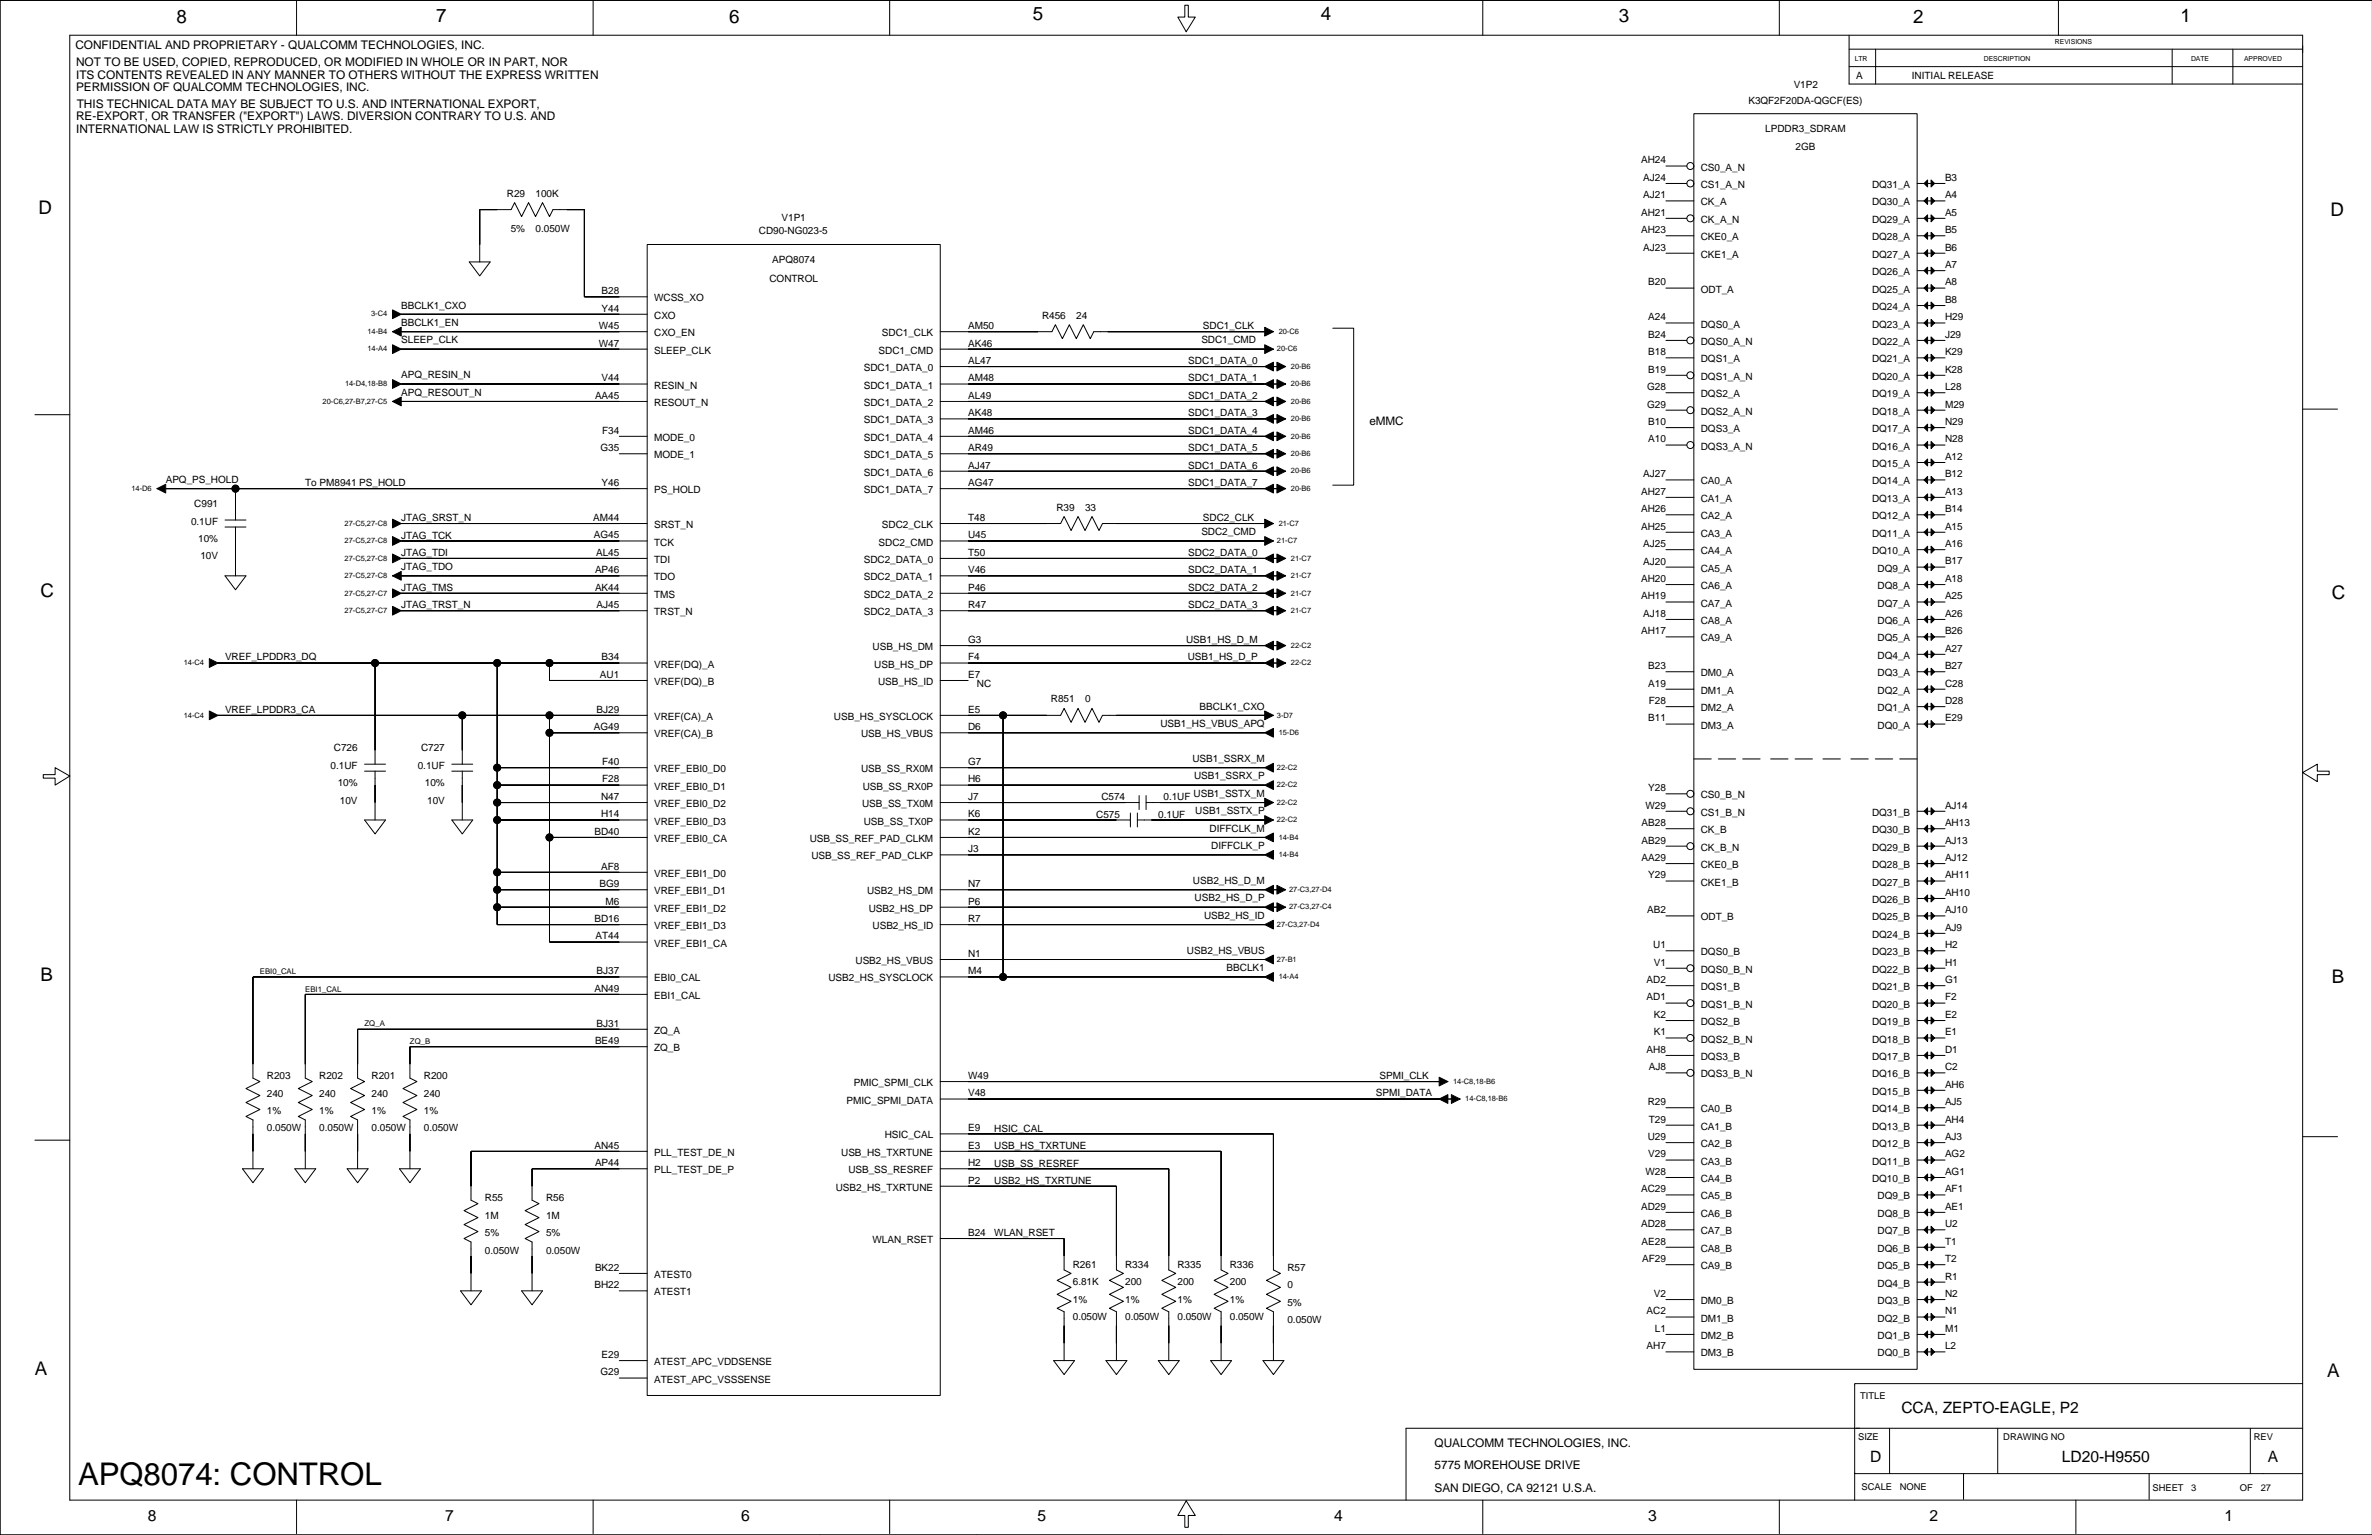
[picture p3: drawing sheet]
<svg xmlns="http://www.w3.org/2000/svg" width="863mm" height="559mm" viewBox="0 0 863 559" stroke-linecap="round" stroke-linejoin="round" font-family="sans-serif">
<defs><g id="words">
<text font-size="11.4" x="28.4" y="540.5">APQ8074: CONTROL</text>
<g font-size="6.8">
<text x="64.2" y="8.2">8</text>
<text x="158.7" y="8">7</text>
<text x="265.4" y="8.2">6</text>
<text x="375.8" y="7.5">5</text>
<text x="480.7" y="7.5">4</text>
<text x="589.1" y="8">3</text>
<text x="696.3" y="8.2">2</text>
<text x="793.6" y="8">1</text>
<text x="14" y="77.8">D</text>
<text x="848.2" y="78.6">D</text>
<text x="14.7" y="217.5">C</text>
<text x="848.7" y="218.2">C</text>
<text x="14.7" y="357.1">B</text>
<text x="848.7" y="357.9">B</text>
<text x="12.7" y="500.6">A</text>
<text x="846.9" y="501.4">A</text>
</g>
<g font-size="5.7">
<text x="692" y="514.3">CCA, ZEPTO-EAGLE, P2</text>
<text x="680.6" y="532.1">D</text>
<text x="750.4" y="532.1">LD20-H9550</text>
<text x="825.3" y="532.1">A</text>
<text x="53.8" y="553.7">8</text>
<text x="162" y="553.7">7</text>
<text x="269.7" y="553.7">6</text>
<text x="377.6" y="553.7">5</text>
<text x="485.5" y="553.7">4</text>
<text x="599.8" y="553.7">3</text>
<text x="702.1" y="553.7">2</text>
<text x="809.6" y="553.7">1</text>
</g>
<g font-size="4.3">
<text x="27.4" y="18">CONFIDENTIAL AND PROPRIETARY - QUALCOMM TECHNOLOGIES, INC.</text>
<text x="27.7" y="24.1">NOT TO BE USED, COPIED, REPRODUCED, OR MODIFIED IN WHOLE OR IN PART, NOR</text>
<text x="27.7" y="28.6">ITS CONTENTS REVEALED IN ANY MANNER TO OTHERS WITHOUT THE EXPRESS WRITTEN</text>
<text x="27.7" y="33.2">PERMISSION OF QUALCOMM TECHNOLOGIES, INC.</text>
<text x="27.9" y="39.3">THIS TECHNICAL DATA MAY BE SUBJECT TO U.S. AND INTERNATIONAL EXPORT,</text>
<text x="27.7" y="43.9">RE-EXPORT, OR TRANSFER (&quot;EXPORT&quot;) LAWS. DIVERSION CONTRARY TO U.S. AND</text>
<text x="27.7" y="48.4">INTERNATIONAL LAW IS STRICTLY PROHIBITED.</text>
<text x="498.4" y="154.7">eMMC</text>
<text x="522.1" y="526.9">QUALCOMM TECHNOLOGIES, INC.</text>
<text x="522.1" y="534.7">5775 MOREHOUSE DRIVE</text>
<text x="522.1" y="543.1">SAN DIEGO, CA 92121 U.S.A.</text>
</g>
<g font-size="3.6">
<text x="675.5" y="28.8">A</text>
<text x="695.8" y="28.8">INITIAL RELEASE</text>
<text x="652.8" y="32.2">V1P2</text>
<text x="636.3" y="38">K3QF2F20DA-QGCF(ES)</text>
<text x="642.4" y="48.1">LPDDR3_SDRAM</text>
<text x="597.3" y="59.5">AH24</text>
<text x="653.5" y="54.5">2GB</text>
<text x="598.1" y="65.8">AJ24</text>
<text x="619" y="62.1">CS0_A_N</text>
<text x="707.9" y="65.8">B3</text>
<text x="184.5" y="71.6">R29</text>
<text x="194.9" y="71.6">100K</text>
<text x="619" y="68.4">CS1_A_N</text>
<text x="681.3" y="68.4">DQ31_A</text>
<text x="598.1" y="72.2">AJ21</text>
<text x="619" y="74.8">CK_A</text>
<text x="681.3" y="74.8">DQ30_A</text>
<text x="707.9" y="72.2">A4</text>
<text x="284.4" y="80.5">V1P1</text>
<text x="597.3" y="78.5">AH21</text>
<text x="619" y="81.1">CK_A_N</text>
<text x="681.3" y="81.1">DQ29_A</text>
<text x="707.9" y="78.5">A5</text>
<text x="185.9" y="84.3">5%</text>
<text x="194.9" y="84.3">0.050W</text>
<text x="276.2" y="85">CD90-NG023-5</text>
<text x="597.3" y="84.9">AH23</text>
<text x="619" y="87.5">CKE0_A</text>
<text x="681.3" y="87.5">DQ28_A</text>
<text x="707.9" y="84.9">B5</text>
<text x="281" y="95.7">APQ8074</text>
<text x="598.1" y="91.2">AJ23</text>
<text x="619" y="93.8">CKE1_A</text>
<text x="681.3" y="93.8">DQ27_A</text>
<text x="707.9" y="91.2">B6</text>
<text x="681.3" y="100.2">DQ26_A</text>
<text x="707.9" y="97.6">A7</text>
<text x="218.9" y="107.1">B28</text>
<text x="280" y="102.8">CONTROL</text>
<text x="599.9" y="103.9">B20</text>
<text x="619" y="106.5">ODT_A</text>
<text x="681.3" y="106.5">DQ25_A</text>
<text x="707.9" y="103.9">A8</text>
<text x="146" y="112.3">BBCLK1_CXO</text>
<text x="218.9" y="113.4">Y44</text>
<text x="238.1" y="109.7">WCSS_XO</text>
<text x="681.3" y="112.9">DQ24_A</text>
<text x="707.9" y="110.3">B8</text>
<text x="146" y="118.7">BBCLK1_EN</text>
<text x="217.9" y="119.8">W45</text>
<text x="238.1" y="116.1">CXO</text>
<text x="352.3" y="119.8">AM50</text>
<text x="379.3" y="116.1">R456</text>
<text x="391.7" y="116.1">24</text>
<text x="437.8" y="119.8">SDC1_CLK</text>
<text x="599.9" y="116.6">A24</text>
<text x="619" y="119.2">DQS0_A</text>
<text x="681.3" y="119.2">DQ23_A</text>
<text x="707.9" y="116.6">H29</text>
<text x="146" y="125">SLEEP_CLK</text>
<text x="238.1" y="122.4">CXO_EN</text>
<text x="321" y="122.4">SDC1_CLK</text>
<text x="437.2" y="125">SDC1_CMD</text>
<text x="599.9" y="123">B24</text>
<text x="619" y="125.6">DQS0_A_N</text>
<text x="681.3" y="125.6">DQ22_A</text>
<text x="707.9" y="123">J29</text>
<text x="217.9" y="126.1">W47</text>
<text x="238.1" y="128.8">SLEEP_CLK</text>
<text x="319.8" y="128.8">SDC1_CMD</text>
<text x="352.3" y="126.1">AK46</text>
<text x="599.9" y="129.3">B18</text>
<text x="619" y="131.9">DQS1_A</text>
<text x="681.3" y="131.9">DQ21_A</text>
<text x="707.9" y="129.3">K29</text>
<text x="146" y="137.7">APQ_RESIN_N</text>
<text x="314.4" y="135.1">SDC1_DATA_0</text>
<text x="352.3" y="132.5">AL47</text>
<text x="432.5" y="132.5">SDC1_DATA_0</text>
<text x="599.9" y="135.7">B19</text>
<text x="707.9" y="135.7">K28</text>
<text x="218.9" y="138.8">V44</text>
<text x="238.1" y="141.5">RESIN_N</text>
<text x="314.4" y="141.5">SDC1_DATA_1</text>
<text x="352.3" y="138.8">AM48</text>
<text x="432.5" y="138.8">SDC1_DATA_1</text>
<text x="599.5" y="142">G28</text>
<text x="619" y="138.3">DQS1_A_N</text>
<text x="681.3" y="138.3">DQ20_A</text>
<text x="707.9" y="142">L28</text>
<text x="146" y="144.1">APQ_RESOUT_N</text>
<text x="216.5" y="145.2">AA45</text>
<text x="238.1" y="147.8">RESOUT_N</text>
<text x="314.4" y="147.8">SDC1_DATA_2</text>
<text x="352.3" y="145.2">AL49</text>
<text x="432.5" y="145.2">SDC1_DATA_2</text>
<text x="599.5" y="148.4">G29</text>
<text x="619" y="144.6">DQS2_A</text>
<text x="681.3" y="144.6">DQ19_A</text>
<text x="707.9" y="148.4">M29</text>
<text x="314.4" y="154.1">SDC1_DATA_3</text>
<text x="352.3" y="151.5">AK48</text>
<text x="432.5" y="151.5">SDC1_DATA_3</text>
<text x="599.9" y="154.7">B10</text>
<text x="619" y="151">DQS2_A_N</text>
<text x="681.3" y="151">DQ18_A</text>
<text x="707.9" y="154.7">N29</text>
<text x="219.2" y="157.9">F34</text>
<text x="238.1" y="160.5">MODE_0</text>
<text x="314.4" y="160.5">SDC1_DATA_4</text>
<text x="352.3" y="157.9">AM46</text>
<text x="432.5" y="157.9">SDC1_DATA_4</text>
<text x="599.9" y="161.1">A10</text>
<text x="619" y="157.3">DQS3_A</text>
<text x="681.3" y="157.3">DQ17_A</text>
<text x="707.9" y="161.1">N28</text>
<text x="218.5" y="164.2">G35</text>
<text x="238.1" y="166.8">MODE_1</text>
<text x="314.4" y="166.8">SDC1_DATA_5</text>
<text x="352.3" y="164.2">AR49</text>
<text x="432.5" y="164.2">SDC1_DATA_5</text>
<text x="619" y="163.7">DQS3_A_N</text>
<text x="681.3" y="163.7">DQ16_A</text>
<text x="707.9" y="167.4">A12</text>
<text x="314.4" y="173.2">SDC1_DATA_6</text>
<text x="352.3" y="170.6">AJ47</text>
<text x="432.5" y="170.6">SDC1_DATA_6</text>
<text x="598.1" y="173.8">AJ27</text>
<text x="681.3" y="170">DQ15_A</text>
<text x="707.9" y="173.8">B12</text>
<text x="60.3" y="175.8">APQ_PS_HOLD</text>
<text x="111.1" y="177.1">To PM8941 PS_HOLD</text>
<text x="218.9" y="176.9">Y46</text>
<text x="238.1" y="179.5">PS_HOLD</text>
<text x="314.4" y="179.5">SDC1_DATA_7</text>
<text x="352.3" y="176.9">AG47</text>
<text x="432.5" y="176.9">SDC1_DATA_7</text>
<text x="619" y="176.4">CA0_A</text>
<text x="681.3" y="176.4">DQ14_A</text>
<text x="70.7" y="184.6">C991</text>
<text x="384.4" y="185.9">R39</text>
<text x="394.9" y="185.9">33</text>
<text x="597.3" y="180.1">AH27</text>
<text x="619" y="182.7">CA1_A</text>
<text x="681.3" y="182.7">DQ13_A</text>
<text x="707.9" y="180.1">A13</text>
<text x="69.5" y="191">0.1UF</text>
<text x="146" y="189.8">JTAG_SRST_N</text>
<text x="215.9" y="189.6">AM44</text>
<text x="352.3" y="189.6">T48</text>
<text x="437.8" y="189.6">SDC2_CLK</text>
<text x="597.3" y="186.5">AH26</text>
<text x="619" y="189.1">CA2_A</text>
<text x="681.3" y="189.1">DQ12_A</text>
<text x="707.9" y="186.5">B14</text>
<text x="72.1" y="197.3">10%</text>
<text x="146" y="196.1">JTAG_TCK</text>
<text x="216.1" y="196">AG45</text>
<text x="238.1" y="192.2">SRST_N</text>
<text x="321" y="192.2">SDC2_CLK</text>
<text x="352.3" y="196">U45</text>
<text x="437.2" y="194.8">SDC2_CMD</text>
<text x="597.3" y="192.8">AH25</text>
<text x="619" y="195.4">CA3_A</text>
<text x="681.3" y="195.4">DQ11_A</text>
<text x="707.9" y="192.8">A15</text>
<text x="72.9" y="203.7">10V</text>
<text x="146" y="202.5">JTAG_TDI</text>
<text x="216.9" y="202.3">AL45</text>
<text x="238.1" y="198.6">TCK</text>
<text x="319.8" y="198.6">SDC2_CMD</text>
<text x="352.3" y="202.3">T50</text>
<text x="432.5" y="202.3">SDC2_DATA_0</text>
<text x="598.1" y="199.2">AJ25</text>
<text x="619" y="201.8">CA4_A</text>
<text x="681.3" y="201.8">DQ10_A</text>
<text x="707.9" y="199.1">A16</text>
<text x="146" y="207.5">JTAG_TDO</text>
<text x="216.5" y="208.7">AP46</text>
<text x="238.1" y="204.9">TDI</text>
<text x="314.4" y="204.9">SDC2_DATA_0</text>
<text x="352.3" y="208.7">V46</text>
<text x="432.5" y="208.7">SDC2_DATA_1</text>
<text x="598.1" y="205.5">AJ20</text>
<text x="619" y="208.1">CA5_A</text>
<text x="683.3" y="208.1">DQ9_A</text>
<text x="707.9" y="205.5">B17</text>
<text x="146" y="215.2">JTAG_TMS</text>
<text x="216.5" y="215">AK44</text>
<text x="238.1" y="211.3">TDO</text>
<text x="314.4" y="211.3">SDC2_DATA_1</text>
<text x="352.3" y="215">P46</text>
<text x="432.5" y="215">SDC2_DATA_2</text>
<text x="597.3" y="211.8">AH20</text>
<text x="619" y="214.5">CA6_A</text>
<text x="683.3" y="214.5">DQ8_A</text>
<text x="707.9" y="211.8">A18</text>
<text x="146" y="221.5">JTAG_TRST_N</text>
<text x="217.1" y="221.4">AJ45</text>
<text x="238.1" y="217.6">TMS</text>
<text x="314.4" y="217.6">SDC2_DATA_2</text>
<text x="352.3" y="221.4">R47</text>
<text x="432.5" y="221.4">SDC2_DATA_3</text>
<text x="597.3" y="218.2">AH19</text>
<text x="619" y="220.8">CA7_A</text>
<text x="683.3" y="220.8">DQ7_A</text>
<text x="707.9" y="218.2">A25</text>
<text x="238.1" y="224">TRST_N</text>
<text x="314.4" y="224">SDC2_DATA_3</text>
<text x="598.1" y="224.5">AJ18</text>
<text x="619" y="227.2">CA8_A</text>
<text x="683.3" y="227.2">DQ6_A</text>
<text x="707.9" y="224.5">A26</text>
<text x="597.3" y="230.9">AH17</text>
<text x="619" y="233.5">CA9_A</text>
<text x="683.3" y="233.5">DQ5_A</text>
<text x="707.9" y="230.9">B26</text>
<text x="317.6" y="236.7">USB_HS_DM</text>
<text x="352.3" y="234.1">G3</text>
<text x="431.6" y="234.1">USB1_HS_D_M</text>
<text x="683.3" y="239.9">DQ4_A</text>
<text x="707.9" y="237.2">A27</text>
<text x="81.9" y="240.4">VREF_LPDDR3_DQ</text>
<text x="218.9" y="240.4">B34</text>
<text x="238.1" y="243">VREF(DQ)_A</text>
<text x="318.2" y="243">USB_HS_DP</text>
<text x="352.3" y="240.4">F4</text>
<text x="432.3" y="240.4">USB1_HS_D_P</text>
<text x="599.9" y="243.6">B23</text>
<text x="707.9" y="243.6">B27</text>
<text x="218.3" y="246.8">AU1</text>
<text x="238.1" y="249.4">VREF(DQ)_B</text>
<text x="319.6" y="249.4">USB_HS_ID</text>
<text x="352.3" y="246.8">E7</text>
<text x="355.5" y="250.1">NC</text>
<text x="599.9" y="249.9">A19</text>
<text x="619" y="246.2">DM0_A</text>
<text x="683.3" y="246.2">DQ3_A</text>
<text x="707.9" y="249.9">C28</text>
<text x="382.4" y="255.7">R851</text>
<text x="394.9" y="255.7">0</text>
<text x="600.1" y="256.3">F28</text>
<text x="619" y="252.6">DM1_A</text>
<text x="683.3" y="252.6">DQ2_A</text>
<text x="707.9" y="256.3">D28</text>
<text x="81.9" y="259.5">VREF_LPDDR3_CA</text>
<text x="217.1" y="259.5">BJ29</text>
<text x="238.1" y="262.1">VREF(CA)_A</text>
<text x="303.5" y="262.1">USB_HS_SYSCLOCK</text>
<text x="352.3" y="259.5">E5</text>
<text x="436.6" y="258.3">BBCLK1_CXO</text>
<text x="599.9" y="262.6">B11</text>
<text x="619" y="258.9">DM2_A</text>
<text x="683.3" y="258.9">DQ1_A</text>
<text x="707.9" y="262.6">E29</text>
<text x="216.1" y="265.8">AG49</text>
<text x="238.1" y="268.4">VREF(CA)_B</text>
<text x="313.4" y="268.4">USB_HS_VBUS</text>
<text x="352.3" y="265.8">D6</text>
<text x="422.3" y="264.7">USB1_HS_VBUS_APQ</text>
<text x="619" y="265.2">DM3_A</text>
<text x="683.3" y="265.2">DQ0_A</text>
<text x="121.5" y="273.5">C726</text>
<text x="153.2" y="273.5">C727</text>
<text x="120.3" y="279.8">0.1UF</text>
<text x="152.1" y="279.8">0.1UF</text>
<text x="219.2" y="278.5">F40</text>
<text x="238.1" y="281.1">VREF_EBI0_D0</text>
<text x="313.3" y="281.1">USB_SS_RX0M</text>
<text x="352.3" y="278.5">G7</text>
<text x="434" y="277.4">USB1_SSRX_M</text>
<text x="122.9" y="286.2">10%</text>
<text x="154.7" y="286.2">10%</text>
<text x="219.2" y="284.9">F28</text>
<text x="238.1" y="287.5">VREF_EBI0_D1</text>
<text x="314" y="287.5">USB_SS_RX0P</text>
<text x="352.3" y="284.9">H6</text>
<text x="434.6" y="283.7">USB1_SSRX_P</text>
<text x="123.7" y="292.5">10V</text>
<text x="155.5" y="292.5">10V</text>
<text x="218.7" y="291.2">N47</text>
<text x="238.1" y="293.8">VREF_EBI0_D2</text>
<text x="313.8" y="293.8">USB_SS_TX0M</text>
<text x="352.3" y="291.2">J7</text>
<text x="400.8" y="291.3">C574</text>
<text x="423.4" y="291.3">0.1UF</text>
<text x="434.4" y="290.1">USB1_SSTX_M</text>
<text x="599.9" y="288">Y28</text>
<text x="619" y="290.6">CS0_B_N</text>
<text x="218.7" y="297.6">H14</text>
<text x="352.3" y="297.6">K6</text>
<text x="398.9" y="297.6">C575</text>
<text x="421.5" y="297.6">0.1UF</text>
<text x="435" y="296.4">USB1_SSTX_P</text>
<text x="598.9" y="294.4">W29</text>
<text x="619" y="297">CS1_B_N</text>
<text x="681.3" y="297">DQ31_B</text>
<text x="707.9" y="294.4">AJ14</text>
<text x="216.3" y="303.9">BD40</text>
<text x="238.1" y="300.2">VREF_EBI0_D3</text>
<text x="314.4" y="300.2">USB_SS_TX0P</text>
<text x="352.3" y="303.9">K2</text>
<text x="440.2" y="302.8">DIFFCLK_M</text>
<text x="597.5" y="300.7">AB28</text>
<text x="619" y="303.3">CK_B</text>
<text x="681.3" y="303.3">DQ30_B</text>
<text x="707.9" y="300.7">AH13</text>
<text x="238.1" y="306.5">VREF_EBI0_CA</text>
<text x="294.7" y="306.5">USB_SS_REF_PAD_CLKM</text>
<text x="352.3" y="310.2">J3</text>
<text x="440.8" y="309.1">DIFFCLK_P</text>
<text x="597.5" y="307.1">AB29</text>
<text x="619" y="309.7">CK_B_N</text>
<text x="681.3" y="309.7">DQ29_B</text>
<text x="707.9" y="307.1">AJ13</text>
<text x="218.8" y="316.6">AF8</text>
<text x="295.3" y="312.9">USB_SS_REF_PAD_CLKP</text>
<text x="597.5" y="313.4">AA29</text>
<text x="619" y="316">CKE0_B</text>
<text x="681.3" y="316">DQ28_B</text>
<text x="707.9" y="313.4">AJ12</text>
<text x="218.1" y="322.9">BG9</text>
<text x="238.1" y="319.2">VREF_EBI1_D0</text>
<text x="352.3" y="322.9">N7</text>
<text x="434.2" y="321.8">USB2_HS_D_M</text>
<text x="599.9" y="319.8">Y29</text>
<text x="619" y="322.4">CKE1_B</text>
<text x="681.3" y="322.4">DQ27_B</text>
<text x="707.9" y="319.8">AH11</text>
<text x="220.3" y="329.3">M6</text>
<text x="238.1" y="325.6">VREF_EBI1_D1</text>
<text x="315.6" y="325.6">USB2_HS_DM</text>
<text x="352.3" y="329.3">P6</text>
<text x="434.8" y="328.2">USB2_HS_D_P</text>
<text x="681.3" y="328.7">DQ26_B</text>
<text x="707.9" y="326.1">AH10</text>
<text x="216.3" y="335.6">BD16</text>
<text x="238.1" y="331.9">VREF_EBI1_D2</text>
<text x="316.2" y="331.9">USB2_HS_DP</text>
<text x="352.3" y="335.6">R7</text>
<text x="438.2" y="334.5">USB2_HS_ID</text>
<text x="599.5" y="332.5">AB2</text>
<text x="619" y="335.1">ODT_B</text>
<text x="681.3" y="335.1">DQ25_B</text>
<text x="707.9" y="332.5">AJ10</text>
<text x="216.7" y="342">AT44</text>
<text x="238.1" y="338.3">VREF_EBI1_D3</text>
<text x="317.6" y="338.3">USB2_HS_ID</text>
<text x="681.3" y="341.4">DQ24_B</text>
<text x="707.9" y="338.8">AJ9</text>
<text x="238.1" y="344.6">VREF_EBI1_CA</text>
<text x="432" y="347.2">USB2_HS_VBUS</text>
<text x="601.7" y="345.2">U1</text>
<text x="619" y="347.8">DQS0_B</text>
<text x="681.3" y="347.8">DQ23_B</text>
<text x="707.9" y="345.2">H2</text>
<text x="311.3" y="351">USB2_HS_VBUS</text>
<text x="352.3" y="348.3">N1</text>
<text x="446.4" y="353.6">BBCLK1</text>
<text x="601.9" y="351.5">V1</text>
<text x="707.9" y="351.5">H1</text>
<text x="217.1" y="354.7">BJ37</text>
<text x="238.1" y="357.3">EBI0_CAL</text>
<text x="301.5" y="357.3">USB2_HS_SYSCLOCK</text>
<text x="352.3" y="354.7">M4</text>
<text x="599.3" y="357.9">AD2</text>
<text x="619" y="354.1">DQS0_B_N</text>
<text x="681.3" y="354.1">DQ22_B</text>
<text x="707.9" y="357.9">G1</text>
<text x="216.3" y="361">AN49</text>
<text x="238.1" y="363.7">EBI1_CAL</text>
<text x="599.3" y="364.2">AD1</text>
<text x="619" y="360.5">DQS1_B</text>
<text x="681.3" y="360.5">DQ21_B</text>
<text x="707.9" y="364.2">F2</text>
<text x="601.9" y="370.6">K2</text>
<text x="619" y="366.8">DQS1_B_N</text>
<text x="681.3" y="366.8">DQ20_B</text>
<text x="707.9" y="370.6">E2</text>
<text x="217.1" y="373.7">BJ31</text>
<text x="238.1" y="376.3">ZQ_A</text>
<text x="601.9" y="376.9">K1</text>
<text x="619" y="373.2">DQS2_B</text>
<text x="681.3" y="373.2">DQ19_B</text>
<text x="707.9" y="376.9">E1</text>
<text x="216.5" y="380.1">BE49</text>
<text x="238.1" y="382.7">ZQ_B</text>
<text x="599.3" y="383.3">AH8</text>
<text x="619" y="379.5">DQS2_B_N</text>
<text x="681.3" y="379.5">DQ18_B</text>
<text x="707.9" y="383.3">D1</text>
<text x="600.1" y="389.6">AJ8</text>
<text x="619" y="385.9">DQS3_B</text>
<text x="681.3" y="385.9">DQ17_B</text>
<text x="707.9" y="389.6">C2</text>
<text x="97.1" y="392.9">R203</text>
<text x="116.2" y="392.9">R202</text>
<text x="135.2" y="392.9">R201</text>
<text x="154.3" y="392.9">R200</text>
<text x="310.7" y="395.4">PMIC_SPMI_CLK</text>
<text x="352.3" y="392.8">W49</text>
<text x="502.1" y="392.8">SPMI_CLK</text>
<text x="619" y="392.2">DQS3_B_N</text>
<text x="681.3" y="392.2">DQ16_B</text>
<text x="707.9" y="396">AH6</text>
<text x="97.1" y="399.2">240</text>
<text x="116.2" y="399.2">240</text>
<text x="135.2" y="399.2">240</text>
<text x="154.3" y="399.2">240</text>
<text x="308.1" y="401.7">PMIC_SPMI_DATA</text>
<text x="352.3" y="399.1">V48</text>
<text x="500.8" y="399.1">SPMI_DATA</text>
<text x="681.3" y="398.6">DQ15_B</text>
<text x="97.1" y="405.6">1%</text>
<text x="116.2" y="405.5">1%</text>
<text x="135.2" y="405.5">1%</text>
<text x="154.3" y="405.5">1%</text>
<text x="599.7" y="402.3">R29</text>
<text x="619" y="404.9">CA0_B</text>
<text x="681.3" y="404.9">DQ14_B</text>
<text x="707.9" y="402.3">AJ5</text>
<text x="97.1" y="411.9">0.050W</text>
<text x="116.2" y="411.9">0.050W</text>
<text x="135.2" y="411.9">0.050W</text>
<text x="154.3" y="411.9">0.050W</text>
<text x="352.3" y="411.8">E9</text>
<text x="361.9" y="412">HSIC_CAL</text>
<text x="600.1" y="408.7">T29</text>
<text x="619" y="411.3">CA1_B</text>
<text x="681.3" y="411.3">DQ13_B</text>
<text x="707.9" y="408.7">AH4</text>
<text x="216.3" y="418.2">AN45</text>
<text x="322" y="414.4">HSIC_CAL</text>
<text x="352.3" y="418.2">E3</text>
<text x="361.9" y="418.3">USB_HS_TXRTUNE</text>
<text x="599.7" y="415">U29</text>
<text x="619" y="417.6">CA2_B</text>
<text x="681.3" y="417.6">DQ12_B</text>
<text x="707.9" y="415">AJ3</text>
<text x="216.5" y="424.5">AP44</text>
<text x="238.1" y="420.8">PLL_TEST_DE_N</text>
<text x="306.1" y="420.8">USB_HS_TXRTUNE</text>
<text x="352.3" y="424.5">H2</text>
<text x="361.9" y="424.7">USB_SS_RESREF</text>
<text x="599.9" y="421.4">V29</text>
<text x="619" y="424">CA3_B</text>
<text x="681.3" y="424">DQ11_B</text>
<text x="707.9" y="421.3">AG2</text>
<text x="238.1" y="427.1">PLL_TEST_DE_P</text>
<text x="308.8" y="427.1">USB_SS_RESREF</text>
<text x="352.3" y="430.9">P2</text>
<text x="361.9" y="431">USB2_HS_TXRTUNE</text>
<text x="598.9" y="427.7">W28</text>
<text x="619" y="430.3">CA4_B</text>
<text x="681.3" y="430.3">DQ10_B</text>
<text x="707.9" y="427.7">AG1</text>
<text x="176.5" y="437.3">R55</text>
<text x="198.7" y="437.3">R56</text>
<text x="304.1" y="433.5">USB2_HS_TXRTUNE</text>
<text x="597.3" y="434">AC29</text>
<text x="619" y="436.7">CA5_B</text>
<text x="683.3" y="436.7">DQ9_B</text>
<text x="707.9" y="434">AF1</text>
<text x="176.5" y="443.6">1M</text>
<text x="198.7" y="443.6">1M</text>
<text x="597.3" y="440.4">AD29</text>
<text x="619" y="443">CA6_B</text>
<text x="683.3" y="443">DQ8_B</text>
<text x="707.9" y="440.4">AE1</text>
<text x="176.5" y="450">5%</text>
<text x="198.7" y="450">5%</text>
<text x="352.3" y="449.9">B24</text>
<text x="597.3" y="446.7">AD28</text>
<text x="619" y="449.4">CA7_B</text>
<text x="683.3" y="449.4">DQ7_B</text>
<text x="707.9" y="446.7">U2</text>
<text x="317.6" y="452.5">WLAN_RSET</text>
<text x="361.9" y="450">WLAN_RSET</text>
<text x="597.5" y="453.1">AE28</text>
<text x="619" y="455.7">CA8_B</text>
<text x="683.3" y="455.7">DQ6_B</text>
<text x="707.9" y="453.1">T1</text>
<text x="176.5" y="456.3">0.050W</text>
<text x="198.7" y="456.3">0.050W</text>
<text x="390.4" y="461.5">R261</text>
<text x="409.5" y="461.5">R334</text>
<text x="428.5" y="461.5">R335</text>
<text x="447.6" y="461.5">R336</text>
<text x="597.7" y="459.4">AF29</text>
<text x="707.9" y="459.4">T2</text>
<text x="216.5" y="462.6">BK22</text>
<text x="238.1" y="465.2">ATEST0</text>
<text x="390.4" y="467.8">6.81K</text>
<text x="409.5" y="467.8">200</text>
<text x="428.5" y="467.8">200</text>
<text x="447.6" y="467.8">200</text>
<text x="468.5" y="462.7">R57</text>
<text x="619" y="462.1">CA9_B</text>
<text x="683.3" y="462.1">DQ5_B</text>
<text x="707.9" y="465.8">R1</text>
<text x="216.3" y="469">BH22</text>
<text x="238.1" y="471.6">ATEST1</text>
<text x="468.5" y="469">0</text>
<text x="601.9" y="472.1">V2</text>
<text x="683.3" y="468.4">DQ4_B</text>
<text x="707.9" y="472.1">N2</text>
<text x="390.4" y="474.2">1%</text>
<text x="409.5" y="474.2">1%</text>
<text x="428.5" y="474.2">1%</text>
<text x="447.6" y="474.2">1%</text>
<text x="468.5" y="475.4">5%</text>
<text x="599.3" y="478.5">AC2</text>
<text x="619" y="474.8">DM0_B</text>
<text x="683.3" y="474.8">DQ3_B</text>
<text x="707.9" y="478.5">N1</text>
<text x="390.4" y="480.5">0.050W</text>
<text x="409.5" y="480.5">0.050W</text>
<text x="428.5" y="480.5">0.050W</text>
<text x="447.6" y="480.5">0.050W</text>
<text x="468.5" y="481.7">0.050W</text>
<text x="602.3" y="484.8">L1</text>
<text x="619" y="481.1">DM1_B</text>
<text x="683.3" y="481.1">DQ2_B</text>
<text x="707.9" y="484.8">M1</text>
<text x="599.3" y="491.2">AH7</text>
<text x="619" y="487.4">DM2_B</text>
<text x="683.3" y="487.4">DQ1_B</text>
<text x="707.9" y="491.2">L2</text>
<text x="218.9" y="494.4">E29</text>
<text x="238.1" y="497">ATEST_APC_VDDSENSE</text>
<text x="619" y="493.8">DM3_B</text>
<text x="683.3" y="493.8">DQ0_B</text>
<text x="218.5" y="500.7">G29</text>
<text x="238.1" y="503.3">ATEST_APC_VSSSENSE</text>
</g>
<g font-size="3.4">
<text x="677" y="509.3">TITLE</text>
<text x="676.2" y="524.3">SIZE</text>
<text x="729.1" y="524.3">DRAWING NO</text>
<text x="820.2" y="524.3">REV</text>
<text x="677.5" y="542.6">SCALE</text>
<text x="691.4" y="542.6">NONE</text>
<text x="783.4" y="542.8">SHEET</text>
<text x="797.4" y="542.8">3</text>
<text x="815.2" y="542.8">OF</text>
<text x="822.8" y="542.8">27</text>
</g>
<g font-size="2.8">
<text x="94.6" y="354.6">EBI0_CAL</text>
<text x="111.1" y="361">EBI1_CAL</text>
<text x="132.7" y="373.7">ZQ_A</text>
<text x="149.2" y="380">ZQ_B</text>
</g>
<g font-size="2.7">
<text x="135.1" y="115.2">3-C4</text>
<text x="133.7" y="121.6">14-B4</text>
<text x="465.3" y="121.6">20-C6</text>
<text x="133.7" y="127.9">14-A4</text>
<text x="464.7" y="127.9">20-C6</text>
<text x="469.8" y="134.3">20-B6</text>
<text x="125.6" y="140.6">14-D4,18-B8</text>
<text x="469.8" y="140.6">20-B6</text>
<text x="117.4" y="147">20-C6,27-B7,27-C5</text>
<text x="469.8" y="147">20-B6</text>
<text x="469.8" y="153.3">20-B6</text>
<text x="469.8" y="159.7">20-B6</text>
<text x="469.8" y="166">20-B6</text>
<text x="469.8" y="172.4">20-B6</text>
<text x="47.8" y="178.7">14-D6</text>
<text x="469.8" y="178.7">20-B6</text>
<text x="125.4" y="191.4">27-C5,27-C8</text>
<text x="465.3" y="191.4">21-C7</text>
<text x="125.4" y="197.7">27-C5,27-C8</text>
<text x="464.7" y="197.7">21-C7</text>
<text x="125.4" y="204.1">27-C5,27-C8</text>
<text x="469.8" y="204.1">21-C7</text>
<text x="125.4" y="210.4">27-C5,27-C8</text>
<text x="469.8" y="210.4">21-C7</text>
<text x="125.4" y="216.8">27-C5,27-C7</text>
<text x="469.8" y="216.8">21-C7</text>
<text x="125.4" y="223.1">27-C5,27-C7</text>
<text x="469.8" y="223.1">21-C7</text>
<text x="469.8" y="235.8">22-C2</text>
<text x="66.9" y="242.2">14-C4</text>
<text x="469.8" y="242.2">22-C2</text>
<text x="66.9" y="261.2">14-C4</text>
<text x="464.7" y="261.2">3-D7</text>
<text x="465.3" y="267.6">15-D6</text>
<text x="464.7" y="280.3">22-C2</text>
<text x="464.7" y="286.6">22-C2</text>
<text x="464.7" y="293">22-C2</text>
<text x="464.7" y="299.3">22-C2</text>
<text x="465.3" y="305.7">14-B4</text>
<text x="465.3" y="312">14-B4</text>
<text x="469.2" y="324.7">27-C3,27-D4</text>
<text x="469.2" y="331.1">27-C3,27-C4</text>
<text x="464.7" y="337.4">27-C3,27-D4</text>
<text x="464.7" y="350.1">27-B1</text>
<text x="465.3" y="356.5">14-A4</text>
<text x="528.8" y="394.6">14-C8,18-B6</text>
<text x="533.3" y="400.9">14-C8,18-B6</text>
</g>
<g font-size="2.5">
<text x="747.9" y="16.1">REVISIONS</text>
<text x="675" y="22.2">LTR</text>
<text x="722" y="22.2">DESCRIPTION</text>
<text x="797.4" y="22.2">DATE</text>
<text x="816.7" y="22.2">APPROVED</text>
</g>
</g></defs>
<g fill="none" stroke="#000" stroke-width=".36">
<path d="M0 .1h863.3h-863.3v558.7zM25.4 12.8h812.6v533.3h-812.6zM107.9 .1v12.7M215.9 .1v12.7M323.8 .1v12.7M431.2 1.9h1.3v4.3h2.5l-3.3 5.4-3-5.4h2.5zM539.6 .1v12.7M647.6 .1v12.7M672.9 12.8v17.8h165.1M672.9 17.9h165.1M682.6 17.9v12.7M749.1 .1v12.7"/>
<path d="M790.5 17.9v12.7M812.6 17.9v12.7M672.9 24.3h165.1M616.4 41.4h81.3v457.1h-81.3zM606.3 79.5h7.6M606.3 73.1h10.1M606.3 66.8h7.6M606.3 60.4h7.6M697.7 79.5h10.2M697.7 73.1h10.2M697.7 66.8h10.2M170.8 95.4h7.6l-3.8 5z"/>
<path d="M174.6 95.4v-19.1h11.4l1.3-2.5 2.5 5 2.6-5 2.5 5 2.5-5 2.6 5 1.2-2.5h11.5v31.8h22.8M235.5 89h106.7v419h-106.7zM606.3 85.8h10.1M606.3 92.2h10.1M697.7 85.8h10.2M697.7 98.5h10.2M697.7 92.2h10.2M146 114.4h.1M146 114.4h89.5M485 119.5h7.6v57.1h-7.6M606.3 117.6h10.1M606.3 104.9h10.1"/>
<path d="M697.7 117.6h10.2M697.7 111.2h10.2M697.7 104.9h10.2M146 127.1h.1M146 139.8h.1M146 120.7h.1M146 139.8h89.5M146 127.1h89.5M146 120.7h89.5M342.2 120.7h40.6l1.3-2.5 2.5 5.1 2.6-5.1 2.5 5.1 2.5-5.1 2.6 5.1 1.3-2.6h62.2M342.2 139.8h118.1M342.2 133.4h118.1"/>
<path d="M342.2 127.1h118.1M460.3 139.8h.1M460.3 133.4h.1M460.3 120.7h.1M460.3 127.1h.1M461.5 139.8h3.2M461.5 133.4h3.2M606.3 123.9h7.6M606.3 130.3h10.1M606.3 136.6h7.6M697.7 123.9h10.2M697.7 130.3h10.2"/>
<path d="M697.7 136.6h10.2M12.7 151h12.7M146 146.1h.1M146 146.1h89.5M225.4 158.8h10.1M342.2 158.8h118.1M342.2 146.1h118.1M342.2 152.5h118.1M460.3 158.8h.1M460.3 146.1h.1M460.3 152.5h.1M461.5 158.8h3.2"/>
<path d="M461.5 146.1h3.2M461.5 152.5h3.2M606.3 155.7h10.1M606.3 149.3h7.6M606.3 143h10.1M697.7 155.7h10.2M697.7 149.3h10.2M697.7 143h10.2M838 148.9h12.7M60.3 177.9h.1M60.3 177.9h175.2M85.7 177.9v11.4"/>
<path d="M225.4 165.2h10.1M342.2 177.9h118.1M342.2 165.2h118.1M342.2 171.5h118.1M460.3 177.9h.1M460.3 165.2h.1M460.3 171.5h.1M461.5 177.9h3.2M461.5 165.2h3.2M461.5 171.5h3.2M606.3 174.7h10.1M606.3 162h7.6"/>
<path d="M697.7 174.7h10.2M697.7 162h10.2M697.7 168.4h10.2M81.9 191.9h7.6M81.9 189.3h7.6M85.7 191.9v17.7M146 190.6h.1M146 196.9h.1M146 196.9h89.5M146 190.6h89.5M342.2 190.6h43.8l1.3-2.6 2.5 5.1 2.5-5.1 2.6 5.1 2.5-5.1 2.6 5.1 1.2-2.5h59.1M342.2 196.9h118.1"/>
<path d="M460.3 190.6h.1M460.3 196.9h.1M606.3 181.1h10.1M606.3 187.4h10.1M606.3 193.8h10.1M697.7 181.1h10.2M697.7 187.4h10.2M697.7 193.8h10.2M81.9 209.6h7.6l-3.8 5.1zM146 216h.1M146 203.3h.1M146 209.6h.1"/>
<path d="M146 209.6h89.5M146 216h89.5M146 203.3h89.5M342.2 209.6h118.1M342.2 216h118.1M342.2 203.3h118.1M460.3 216h.1M460.3 209.6h.1M460.3 203.3h.1M461.5 209.6h3.2M461.5 216h3.2M461.5 203.3h3.2"/>
<path d="M606.3 206.5h10.1M606.3 200.1h10.1M606.3 219.2h10.1M606.3 212.8h10.1M697.7 206.5h10.2M697.7 200.1h10.2M697.7 219.2h10.2M697.7 212.8h10.2M146 222.3h.1M146 222.3h89.5M342.2 235h118.1M342.2 222.3h118.1"/>
<path d="M460.3 235h.1M460.3 222.3h.1M461.5 235h3.2M461.5 222.3h3.2M606.3 231.8h10.1M606.3 225.5h10.1M697.7 231.8h10.2M697.7 225.5h10.2M697.7 238.2h10.2M79.4 241.4h.1M79.4 241.4h156.1M136.5 241.4v36.8"/>
<path d="M180.9 241.4v95.2h54.6M200 241.4v6.3h35.5M342.2 241.4h118.1M342.2 247.7h10.1M460.3 241.4h.1M461.5 241.4h3.2M606.3 250.9h10.1M606.3 257.2h10.1M606.3 244.5h10.1M697.7 250.9h10.2M697.7 257.2h10.2M697.7 244.5h10.2"/>
<path d="M79.4 260.4h.1M79.4 260.4h156.1M132.7 278.2h7.6M164.4 278.2h7.6M168.2 260.4v17.8M180.9 279.5h54.6M200 260.4v82.5h35.5M200 266.8h35.5M342.2 260.4h43.8l1.3-2.5 2.5 5.1 2.5-5.1 2.6 5.1 2.5-5.1 2.6 5.1 1.2-2.6h59.1M342.2 279.5h118.1M342.2 266.8h118.1M365 260.4v95.2"/>
<path d="M460.3 266.8h.1M460.3 260.4h.1M460.3 279.5h.1M606.3 263.6h10.1M616.4 276.3h6.4M625.3 276.3h6.4M634.2 276.3h6.4M644.4 276.3h6.3M653.3 276.3h6.3M663.4 276.3h6.4M673.6 276.3h6.3M682.5 276.3h6.3"/>
<path d="M691.4 276.3h6.3M697.7 263.6h10.2M15.7 282h4.4v-2.5l5.3 3-5.3 3.3v-2.5h-4.4zM132.7 298.5h7.6l-3.8 5.1zM132.7 280.7h7.6M136.5 280.7v17.8M164.4 298.5h7.6l-3.8 5.1zM164.4 280.7h7.6M168.2 280.7v17.8M180.9 298.5h54.6M180.9 292.2h54.6M180.9 285.8h54.6"/>
<path d="M342.2 298.5h69.2M342.2 292.2h72.4M342.2 285.8h118.1M411.4 296v5M413.9 298.5h46.4M413.9 296v5M414.6 289.6v5.1M417.1 292.2h43.2M417.1 289.6v5.1M460.3 285.8h.1M460.3 292.2h.1M460.3 298.5h.1"/>
<path d="M606.3 295.3h7.6M606.3 289h7.6M697.7 295.3h10.2M838 281.2l5.3-3v2.5h4.4v1.3h-4.4v2.5zM180.9 317.6h54.6M200 304.9h35.5M342.2 304.9h118.1M342.2 311.2h118.1M460.3 304.9h.1M460.3 311.2h.1M606.3 301.7h10.1M606.3 314.4h10.1"/>
<path d="M606.3 308h7.6M697.7 301.7h10.2M697.7 314.4h10.2M697.7 308h10.2M180.9 330.3h54.6M180.9 323.9h54.6M342.2 336.6h118.1M342.2 330.3h118.1M342.2 323.9h118.1M460.3 323.9h.1M460.3 330.3h.1M460.3 336.6h.1"/>
<path d="M461.5 330.3h3.2M461.5 323.9h3.2M606.3 320.7h10.1M606.3 333.4h10.1M697.7 339.8h10.2M697.7 320.7h10.2M697.7 333.4h10.2M697.7 327.1h10.2M235.5 355.6h-143.4v36.9l2.5 1.2-5.1 2.6 5.1 2.5-5.1 2.6 5.1 2.5-5.1 2.5 2.6 1.3v17.8M342.2 355.6h118.1M342.2 349.3h118.1M460.3 355.6h.1"/>
<path d="M460.3 349.3h.1M606.3 346.1h10.1M606.3 358.8h10.1M606.3 352.5h7.6M697.7 346.1h10.2M697.7 358.8h10.2M697.7 352.5h10.2M235.5 362h-124.4v30.5l2.5 1.2-5 2.6 5 2.5-5 2.6 5 2.5-5 2.5 2.5 1.3v17.8M235.5 374.7h-105.4v17.8l2.6 1.2-5.1 2.6 5.1 2.5-5.1 2.6 5.1 2.5-5.1 2.5 2.5 1.3v17.8M606.3 371.5h10.1M606.3 365.2h7.6M606.3 377.9h7.6"/>
<path d="M697.7 371.5h10.2M697.7 365.2h10.2M697.7 377.9h10.2M235.5 381h-86.3v11.5l2.5 1.2-5 2.6 5 2.5-5 2.6 5 2.5-5 2.5 2.5 1.3v17.8M342.2 393.7h181.6M523.8 393.7h.1M606.3 390.6h7.6M606.3 384.2h10.1M697.7 396.9h10.2M697.7 390.6h10.2M697.7 384.2h10.2M12.7 415.1h12.7"/>
<path d="M235.5 419.1h-64.1v17.8l2.6 1.3-5.1 2.5 5.1 2.6-5.1 2.5 5.1 2.5-5.1 2.6 2.5 1.2v17.8M342.2 419.1h102.2v43.2l2.5 1.3-5 2.5 5 2.6-5 2.5 5 2.5-5 2.6 2.5 1.2v17.8M342.2 412.8h121.2v49.5l2.6 1.3-5.1 2.5 5.1 2.6-5.1 2.5 5.1 2.5-5.1 2.6 2.5 1.2v17.8M342.2 400.1h181.6M523.8 400.1h.1M525 400.1h3.2M606.3 409.6h10.1M606.3 403.3h10.1M606.3 416h10.1M697.7 409.6h10.2M697.7 403.3h10.2M697.7 416h10.2"/>
<path d="M838 413.8h12.7M88.2 425.5h7.7l-3.8 5.1zM107.3 425.5h7.6l-3.8 5.1zM126.3 425.5h7.7l-3.9 5.1zM145.4 425.5h7.6l-3.8 5.1zM235.5 425.5h-41.9v11.4l2.6 1.3-5.1 2.5 5.1 2.6-5.1 2.5 5.1 2.5-5.1 2.6 2.5 1.2v17.8M342.2 431.8h64.1v30.5l2.5 1.3-5 2.5 5 2.6-5 2.5 5 2.5-5 2.6 2.5 1.2v17.8M342.2 425.5h83.2v36.8l2.5 1.3-5.1 2.5 5.1 2.6-5.1 2.5 5.1 2.5-5.1 2.6 2.6 1.2v17.8M606.3 435h10.1M606.3 428.7h10.1M606.3 422.3h10.1M697.7 435h10.2"/>
<path d="M697.7 428.7h10.2M697.7 422.3h10.2M342.2 450.9h45.1v11.4l2.5 1.3-5.1 2.5 5.1 2.6-5.1 2.5 5.1 2.5-5.1 2.6 2.6 1.2v17.8M606.3 447.7h10.1M606.3 454h10.1M606.3 441.4h10.1M697.7 447.7h10.2M697.7 454h10.2M697.7 441.4h10.2M167.6 469.9h7.6l-3.8 5.1zM189.8 469.9h7.6l-3.8 5.1zM225.4 463.6h10.1"/>
<path d="M225.4 469.9h10.1M606.3 479.4h10.1M606.3 473.1h10.1M606.3 460.4h10.1M697.7 479.4h10.2M697.7 473.1h10.2M697.7 466.7h10.2M697.7 460.4h10.2M225.4 495.3h10.1M383.5 495.3h7.6l-3.8 5.1zM402.5 495.3h7.6l-3.8 5.1zM421.5 495.3h7.7l-3.8 5.1z"/>
<path d="M440.6 495.3h7.6l-3.8 5.1zM459.6 495.3h7.7l-3.9 5.1zM606.3 492.1h10.1M606.3 485.8h10.1M697.7 492.1h10.2M697.7 485.8h10.2M225.4 501.7h10.1M687.7 519.9v16.6M727 519.9v16.6M819 519.9v16.6M838 503.7h-163v42.4M838 519.9h-326.3v26.2"/>
<path d="M675 536.5h163M714.6 536.5v9.3M782.1 536.5v9.3M0 558.8h863.3M107.9 546.1v12.2M215.9 546.1v12.2M298.4 558.8h.1M323.8 546.1v12.2M355.5 558.8h.1M431.7 546.4l3.3 5.3h-2.5v4.3h-1.3v-4.3h-2.5zM444.4 558.8h.1M539.6 546.1v12.2"/>
<path d="M539.6 558.8h.1M647.6 546.1v12.2M755.5 546.1v12.2"/>
<circle cx="615.2" cy="79.5" r="1.27"/>
<circle cx="615.2" cy="66.8" r="1.27"/>
<circle cx="615.2" cy="60.4" r="1.27"/>
<circle cx="615.2" cy="136.6" r="1.27"/>
<circle cx="615.2" cy="123.9" r="1.27"/>
<circle cx="615.2" cy="149.3" r="1.27"/>
<circle cx="85.7" cy="177.9" r="1.27"/>
<circle cx="615.2" cy="162" r="1.27"/>
<circle cx="136.5" cy="241.4" r="1.27"/>
<circle cx="180.9" cy="241.4" r="1.27"/>
<circle cx="200" cy="241.4" r="1.27"/>
<circle cx="168.2" cy="260.4" r="1.27"/>
<circle cx="180.9" cy="279.5" r="1.27"/>
<circle cx="200" cy="266.8" r="1.27"/>
<circle cx="200" cy="260.4" r="1.27"/>
<circle cx="365" cy="260.4" r="1.27"/>
<circle cx="180.9" cy="298.5" r="1.27"/>
<circle cx="180.9" cy="292.2" r="1.27"/>
<circle cx="180.9" cy="285.8" r="1.27"/>
<circle cx="615.2" cy="295.3" r="1.27"/>
<circle cx="615.2" cy="289" r="1.27"/>
<circle cx="180.9" cy="317.6" r="1.27"/>
<circle cx="200" cy="304.9" r="1.27"/>
<circle cx="615.2" cy="308" r="1.27"/>
<circle cx="180.9" cy="330.3" r="1.27"/>
<circle cx="180.9" cy="323.9" r="1.27"/>
<circle cx="365" cy="355.6" r="1.27"/>
<circle cx="615.2" cy="352.5" r="1.27"/>
<circle cx="615.2" cy="377.9" r="1.27"/>
<circle cx="615.2" cy="365.2" r="1.27"/>
<circle cx="615.2" cy="390.6" r="1.27"/>
</g>
<g fill="#000" stroke="#000" stroke-width=".36">
<path d="M174.6 76.3v12.7z" fill-rule="evenodd"/>
<path d="M174.6 76.3h6.3z" fill-rule="evenodd"/>
<path d="M206.3 76.3h6.4z" fill-rule="evenodd"/>
<path d="M212.7 76.3v31.8z" fill-rule="evenodd"/>
<path d="M700.2 66.8l1.3-1.3v2.6z" fill-rule="evenodd"/>
<path d="M701.5 71.9v2.5l-1.3-1.3z" fill-rule="evenodd"/>
<path d="M701.5 78.2v2.6l-1.3-1.3z" fill-rule="evenodd"/>
<path d="M702.8 65.5l1.3 1.3-1.3 1.3z" fill-rule="evenodd"/>
<path d="M702.8 71.9l1.3 1.2-1.3 1.3z" fill-rule="evenodd"/>
<path d="M702.8 78.2l1.3 1.3-1.3 1.3z" fill-rule="evenodd"/>
<path d="M701.5 84.6v2.5l-1.3-1.3z" fill-rule="evenodd"/>
<path d="M701.5 90.9v2.6l-1.3-1.3z" fill-rule="evenodd"/>
<path d="M700.2 98.5l1.3-1.2v2.5z" fill-rule="evenodd"/>
<path d="M702.8 84.6l1.3 1.2-1.3 1.3z" fill-rule="evenodd"/>
<path d="M702.8 90.9l1.3 1.3-1.3 1.3z" fill-rule="evenodd"/>
<path d="M702.8 97.3l1.3 1.2-1.3 1.3z" fill-rule="evenodd"/>
<path d="M142.8 112.8l3.2 1.6-3.2 1.6z" fill-rule="evenodd"/>
<path d="M146 114.4h79.4z" fill-rule="evenodd"/>
<path d="M212.7 108.1h12.7z" fill-rule="evenodd"/>
<path d="M701.5 116.3v2.5l-1.3-1.2z" fill-rule="evenodd"/>
<path d="M701.5 103.6v2.5l-1.3-1.2z" fill-rule="evenodd"/>
<path d="M700.2 111.2l1.3-1.2v2.5z" fill-rule="evenodd"/>
<path d="M702.8 116.3l1.3 1.3-1.3 1.2z" fill-rule="evenodd"/>
<path d="M702.8 103.6l1.3 1.3-1.3 1.2z" fill-rule="evenodd"/>
<path d="M702.8 110l1.3 1.2-1.3 1.3z" fill-rule="evenodd"/>
<path d="M142.8 120.7l3.2-1.5v3.1z" fill-rule="evenodd"/>
<path d="M142.8 125.5l3.2 1.6-3.2 1.6z" fill-rule="evenodd"/>
<path d="M142.8 138.2l3.2 1.6-3.2 1.6z" fill-rule="evenodd"/>
<path d="M146 127.1h79.4z" fill-rule="evenodd"/>
<path d="M146 139.8h79.4z" fill-rule="evenodd"/>
<path d="M146 120.7h79.4z" fill-rule="evenodd"/>
<path d="M352.3 120.7h25.4z" fill-rule="evenodd"/>
<path d="M460.3 139.8l3.1-1.6v3.2z" fill-rule="evenodd"/>
<path d="M460.3 133.4l3.1-1.5v3.1z" fill-rule="evenodd"/>
<path d="M352.3 139.8h108z" fill-rule="evenodd"/>
<path d="M352.3 133.4h108z" fill-rule="evenodd"/>
<path d="M352.3 127.1h108z" fill-rule="evenodd"/>
<path d="M403.1 120.7h57.2z" fill-rule="evenodd"/>
<path d="M460.3 119.2l3.1 1.5-3.1 1.6z" fill-rule="evenodd"/>
<path d="M460.3 125.5l3.1 1.6-3.1 1.6z" fill-rule="evenodd"/>
<path d="M464.7 138.2l3.2 1.6-3.2 1.6z" fill-rule="evenodd"/>
<path d="M464.7 131.9l3.2 1.5-3.2 1.6z" fill-rule="evenodd"/>
<path d="M700.2 123.9l1.3-1.2v2.5z" fill-rule="evenodd"/>
<path d="M701.5 129v2.5l-1.3-1.2z" fill-rule="evenodd"/>
<path d="M701.5 135.4v2.5l-1.3-1.3z" fill-rule="evenodd"/>
<path d="M702.8 122.7l1.3 1.2-1.3 1.3z" fill-rule="evenodd"/>
<path d="M702.8 129l1.3 1.3-1.3 1.2z" fill-rule="evenodd"/>
<path d="M702.8 135.4l1.3 1.2-1.3 1.3z" fill-rule="evenodd"/>
<path d="M142.8 146.1l3.2-1.5v3.1z" fill-rule="evenodd"/>
<path d="M146 146.1h79.4z" fill-rule="evenodd"/>
<path d="M460.3 158.8l3.1-1.5v3.1z" fill-rule="evenodd"/>
<path d="M460.3 146.1l3.1-1.5v3.1z" fill-rule="evenodd"/>
<path d="M460.3 152.5l3.1-1.6v3.2z" fill-rule="evenodd"/>
<path d="M352.3 158.8h108z" fill-rule="evenodd"/>
<path d="M352.3 152.5h108z" fill-rule="evenodd"/>
<path d="M352.3 146.1h108z" fill-rule="evenodd"/>
<path d="M464.7 157.3l3.2 1.5-3.2 1.6z" fill-rule="evenodd"/>
<path d="M464.7 144.6l3.2 1.5-3.2 1.6z" fill-rule="evenodd"/>
<path d="M464.7 150.9l3.2 1.6-3.2 1.6z" fill-rule="evenodd"/>
<path d="M701.5 141.7v2.5l-1.3-1.2z" fill-rule="evenodd"/>
<path d="M701.5 148v2.6l-1.3-1.3z" fill-rule="evenodd"/>
<path d="M700.2 155.7l1.3-1.3v2.5z" fill-rule="evenodd"/>
<path d="M702.8 141.7l1.3 1.3-1.3 1.2z" fill-rule="evenodd"/>
<path d="M702.8 148l1.3 1.3-1.3 1.3z" fill-rule="evenodd"/>
<path d="M702.8 154.4l1.3 1.3-1.3 1.2z" fill-rule="evenodd"/>
<path d="M57.1 177.9l3.2-1.6v3.2z" fill-rule="evenodd"/>
<path d="M85.7 177.9v6.3z" fill-rule="evenodd"/>
<path d="M60.3 177.9h25.4z" fill-rule="evenodd"/>
<path d="M85.7 177.9h139.7z" fill-rule="evenodd"/>
<path d="M460.3 177.9l3.1-1.6v3.2z" fill-rule="evenodd"/>
<path d="M460.3 165.2l3.1-1.6v3.2z" fill-rule="evenodd"/>
<path d="M460.3 171.5l3.1-1.5v3.1z" fill-rule="evenodd"/>
<path d="M352.3 177.9h108z" fill-rule="evenodd"/>
<path d="M352.3 171.5h108z" fill-rule="evenodd"/>
<path d="M352.3 165.2h108z" fill-rule="evenodd"/>
<path d="M464.7 176.3l3.2 1.6-3.2 1.6z" fill-rule="evenodd"/>
<path d="M464.7 163.6l3.2 1.6-3.2 1.6z" fill-rule="evenodd"/>
<path d="M464.7 170l3.2 1.5-3.2 1.6z" fill-rule="evenodd"/>
<path d="M700.2 162l1.3-1.3v2.6z" fill-rule="evenodd"/>
<path d="M700.2 168.4l1.3-1.3v2.5z" fill-rule="evenodd"/>
<path d="M700.2 174.7l1.3-1.3v2.6z" fill-rule="evenodd"/>
<path d="M702.8 160.7l1.3 1.3-1.3 1.3z" fill-rule="evenodd"/>
<path d="M702.8 167.1l1.3 1.3-1.3 1.2z" fill-rule="evenodd"/>
<path d="M702.8 173.4l1.3 1.3-1.3 1.3z" fill-rule="evenodd"/>
<path d="M85.7 196.9v6.4z" fill-rule="evenodd"/>
<path d="M142.8 189l3.2 1.6-3.2 1.6z" fill-rule="evenodd"/>
<path d="M142.8 195.3l3.2 1.6-3.2 1.6z" fill-rule="evenodd"/>
<path d="M146 196.9h79.4z" fill-rule="evenodd"/>
<path d="M146 190.6h79.4z" fill-rule="evenodd"/>
<path d="M352.3 190.6h28.6z" fill-rule="evenodd"/>
<path d="M352.3 196.9h108z" fill-rule="evenodd"/>
<path d="M406.3 190.6h54z" fill-rule="evenodd"/>
<path d="M460.3 189l3.1 1.6-3.1 1.6z" fill-rule="evenodd"/>
<path d="M460.3 195.3l3.1 1.6-3.1 1.6z" fill-rule="evenodd"/>
<path d="M700.2 181.1l1.3-1.3v2.5z" fill-rule="evenodd"/>
<path d="M700.2 187.4l1.3-1.3v2.6z" fill-rule="evenodd"/>
<path d="M701.5 192.5v2.5l-1.3-1.2z" fill-rule="evenodd"/>
<path d="M702.8 179.8l1.3 1.3-1.3 1.2z" fill-rule="evenodd"/>
<path d="M702.8 186.1l1.3 1.3-1.3 1.3z" fill-rule="evenodd"/>
<path d="M702.8 192.5l1.3 1.3-1.3 1.2z" fill-rule="evenodd"/>
<path d="M142.8 209.6l3.2-1.6v3.2z" fill-rule="evenodd"/>
<path d="M142.8 214.4l3.2 1.6-3.2 1.6z" fill-rule="evenodd"/>
<path d="M142.8 201.7l3.2 1.6-3.2 1.6z" fill-rule="evenodd"/>
<path d="M146 216h79.4z" fill-rule="evenodd"/>
<path d="M146 209.6h79.4z" fill-rule="evenodd"/>
<path d="M146 203.3h79.4z" fill-rule="evenodd"/>
<path d="M460.3 216l3.1-1.6v3.2z" fill-rule="evenodd"/>
<path d="M460.3 209.6l3.1-1.6v3.2z" fill-rule="evenodd"/>
<path d="M460.3 203.3l3.1-1.6v3.2z" fill-rule="evenodd"/>
<path d="M352.3 216h108z" fill-rule="evenodd"/>
<path d="M352.3 209.6h108z" fill-rule="evenodd"/>
<path d="M352.3 203.3h108z" fill-rule="evenodd"/>
<path d="M464.7 214.4l3.2 1.6-3.2 1.6z" fill-rule="evenodd"/>
<path d="M464.7 208l3.2 1.6-3.2 1.6z" fill-rule="evenodd"/>
<path d="M464.7 201.7l3.2 1.6-3.2 1.6z" fill-rule="evenodd"/>
<path d="M700.2 219.2l1.3-1.3v2.5z" fill-rule="evenodd"/>
<path d="M701.5 198.8v2.6l-1.3-1.3z" fill-rule="evenodd"/>
<path d="M701.5 205.2v2.5l-1.3-1.2z" fill-rule="evenodd"/>
<path d="M701.5 211.5v2.6l-1.3-1.3z" fill-rule="evenodd"/>
<path d="M702.8 217.9l1.3 1.3-1.3 1.2z" fill-rule="evenodd"/>
<path d="M702.8 198.8l1.3 1.3-1.3 1.3z" fill-rule="evenodd"/>
<path d="M702.8 205.2l1.3 1.3-1.3 1.2z" fill-rule="evenodd"/>
<path d="M702.8 211.5l1.3 1.3-1.3 1.3z" fill-rule="evenodd"/>
<path d="M142.8 220.7l3.2 1.6-3.2 1.6z" fill-rule="evenodd"/>
<path d="M146 222.3h79.4z" fill-rule="evenodd"/>
<path d="M460.3 235l3.1-1.6v3.2z" fill-rule="evenodd"/>
<path d="M352.3 235h108z" fill-rule="evenodd"/>
<path d="M460.3 222.3l3.1-1.6v3.2z" fill-rule="evenodd"/>
<path d="M352.3 222.3h108z" fill-rule="evenodd"/>
<path d="M464.7 233.4l3.2 1.6-3.2 1.6z" fill-rule="evenodd"/>
<path d="M464.7 220.7l3.2 1.6-3.2 1.6z" fill-rule="evenodd"/>
<path d="M701.5 224.2v2.6l-1.3-1.3z" fill-rule="evenodd"/>
<path d="M701.5 230.6v2.5l-1.3-1.3z" fill-rule="evenodd"/>
<path d="M701.5 236.9v2.6l-1.3-1.3z" fill-rule="evenodd"/>
<path d="M702.8 224.2l1.3 1.3-1.3 1.3z" fill-rule="evenodd"/>
<path d="M702.8 230.6l1.3 1.2-1.3 1.3z" fill-rule="evenodd"/>
<path d="M702.8 236.9l1.3 1.3-1.3 1.3z" fill-rule="evenodd"/>
<path d="M76.2 239.8l3.2 1.6-3.2 1.6z" fill-rule="evenodd"/>
<path d="M136.5 241.4v31.7z" fill-rule="evenodd"/>
<path d="M79.4 241.4h57.1z" fill-rule="evenodd"/>
<path d="M180.9 241.4v38.1z" fill-rule="evenodd"/>
<path d="M136.5 241.4h44.4z" fill-rule="evenodd"/>
<path d="M200 241.4v6.3z" fill-rule="evenodd"/>
<path d="M180.9 241.4h19.1z" fill-rule="evenodd"/>
<path d="M200 241.4h25.4z" fill-rule="evenodd"/>
<path d="M200 247.7h25.4z" fill-rule="evenodd"/>
<path d="M460.3 241.4l3.1-1.6v3.2z" fill-rule="evenodd"/>
<path d="M352.3 241.4h108z" fill-rule="evenodd"/>
<path d="M464.7 239.8l3.2 1.6-3.2 1.6z" fill-rule="evenodd"/>
<path d="M700.2 244.5l1.3-1.2v2.5z" fill-rule="evenodd"/>
<path d="M701.5 249.6v2.6l-1.3-1.3z" fill-rule="evenodd"/>
<path d="M700.2 257.2l1.3-1.2v2.5z" fill-rule="evenodd"/>
<path d="M702.8 243.3l1.3 1.2-1.3 1.3z" fill-rule="evenodd"/>
<path d="M702.8 249.6l1.3 1.3-1.3 1.3z" fill-rule="evenodd"/>
<path d="M702.8 256l1.3 1.2-1.3 1.3z" fill-rule="evenodd"/>
<path d="M76.2 258.8l3.2 1.6-3.2 1.6z" fill-rule="evenodd"/>
<path d="M168.2 260.4v12.7z" fill-rule="evenodd"/>
<path d="M79.4 260.4h88.8z" fill-rule="evenodd"/>
<path d="M180.9 279.5v6.3z" fill-rule="evenodd"/>
<path d="M168.2 260.4h31.8z" fill-rule="evenodd"/>
<path d="M200 260.4v6.4z" fill-rule="evenodd"/>
<path d="M200 266.8v38.1z" fill-rule="evenodd"/>
<path d="M180.9 279.5h44.5z" fill-rule="evenodd"/>
<path d="M200 266.8h25.4z" fill-rule="evenodd"/>
<path d="M200 260.4h25.4z" fill-rule="evenodd"/>
<path d="M352.3 260.4h12.7z" fill-rule="evenodd"/>
<path d="M365 260.4v95.2z" fill-rule="evenodd"/>
<path d="M365 260.4h15.9z" fill-rule="evenodd"/>
<path d="M406.3 260.4h54z" fill-rule="evenodd"/>
<path d="M352.3 279.5h108z" fill-rule="evenodd"/>
<path d="M352.3 266.8h108z" fill-rule="evenodd"/>
<path d="M460.3 266.8l3.1-1.6v3.2z" fill-rule="evenodd"/>
<path d="M460.3 279.5l3.1-1.6v3.2z" fill-rule="evenodd"/>
<path d="M460.3 258.8l3.1 1.6-3.1 1.6z" fill-rule="evenodd"/>
<path d="M701.5 262.3v2.6l-1.3-1.3z" fill-rule="evenodd"/>
<path d="M702.8 262.3l1.3 1.3-1.3 1.3z" fill-rule="evenodd"/>
<path d="M136.5 285.8v6.4z" fill-rule="evenodd"/>
<path d="M168.2 285.8v6.4z" fill-rule="evenodd"/>
<path d="M180.9 298.5v19.1z" fill-rule="evenodd"/>
<path d="M180.9 292.2v6.3z" fill-rule="evenodd"/>
<path d="M180.9 285.8v6.4z" fill-rule="evenodd"/>
<path d="M180.9 298.5h44.5z" fill-rule="evenodd"/>
<path d="M180.9 292.2h44.5z" fill-rule="evenodd"/>
<path d="M180.9 285.8h44.5z" fill-rule="evenodd"/>
<path d="M352.3 298.5h54z" fill-rule="evenodd"/>
<path d="M352.3 292.2h57.2z" fill-rule="evenodd"/>
<path d="M419 298.5h41.3z" fill-rule="evenodd"/>
<path d="M422.2 292.2h38.1z" fill-rule="evenodd"/>
<path d="M352.3 285.8h108z" fill-rule="evenodd"/>
<path d="M460.3 285.8l3.1-1.6v3.2z" fill-rule="evenodd"/>
<path d="M460.3 290.6l3.1 1.6-3.1 1.5z" fill-rule="evenodd"/>
<path d="M460.3 296.9l3.1 1.6-3.1 1.6z" fill-rule="evenodd"/>
<path d="M701.5 294.1v2.5l-1.3-1.3z" fill-rule="evenodd"/>
<path d="M702.8 294.1l1.3 1.2-1.3 1.3z" fill-rule="evenodd"/>
<path d="M180.9 317.6v6.3z" fill-rule="evenodd"/>
<path d="M200 304.9v38z" fill-rule="evenodd"/>
<path d="M180.9 317.6h44.5z" fill-rule="evenodd"/>
<path d="M200 304.9h25.4z" fill-rule="evenodd"/>
<path d="M352.3 311.2h108z" fill-rule="evenodd"/>
<path d="M352.3 304.9h108z" fill-rule="evenodd"/>
<path d="M460.3 304.9l3.1-1.6v3.1z" fill-rule="evenodd"/>
<path d="M460.3 311.2l3.1-1.6v3.2z" fill-rule="evenodd"/>
<path d="M700.2 314.4l1.3-1.3v2.6z" fill-rule="evenodd"/>
<path d="M700.2 301.7l1.3-1.3v2.6z" fill-rule="evenodd"/>
<path d="M700.2 308l1.3-1.2v2.5z" fill-rule="evenodd"/>
<path d="M702.8 313.1l1.3 1.3-1.3 1.3z" fill-rule="evenodd"/>
<path d="M702.8 300.4l1.3 1.3-1.3 1.3z" fill-rule="evenodd"/>
<path d="M702.8 306.8l1.3 1.2-1.3 1.3z" fill-rule="evenodd"/>
<path d="M180.9 330.3v6.3z" fill-rule="evenodd"/>
<path d="M180.9 323.9v6.4z" fill-rule="evenodd"/>
<path d="M180.9 336.6h44.5z" fill-rule="evenodd"/>
<path d="M180.9 330.3h44.5z" fill-rule="evenodd"/>
<path d="M180.9 323.9h44.5z" fill-rule="evenodd"/>
<path d="M352.3 323.9h108z" fill-rule="evenodd"/>
<path d="M352.3 330.3h108z" fill-rule="evenodd"/>
<path d="M352.3 336.6h108z" fill-rule="evenodd"/>
<path d="M460.3 323.9l3.1-1.6v3.2z" fill-rule="evenodd"/>
<path d="M460.3 330.3l3.1-1.6v3.1z" fill-rule="evenodd"/>
<path d="M460.3 336.6l3.1-1.6v3.2z" fill-rule="evenodd"/>
<path d="M464.7 322.3l3.2 1.6-3.2 1.6z" fill-rule="evenodd"/>
<path d="M464.7 328.7l3.2 1.6-3.2 1.5z" fill-rule="evenodd"/>
<path d="M700.2 320.7l1.3-1.2v2.5z" fill-rule="evenodd"/>
<path d="M701.5 325.8v2.5l-1.3-1.2z" fill-rule="evenodd"/>
<path d="M701.5 332.2v2.5l-1.3-1.3z" fill-rule="evenodd"/>
<path d="M701.5 338.5v2.5l-1.3-1.2z" fill-rule="evenodd"/>
<path d="M702.8 319.5l1.3 1.2-1.3 1.3z" fill-rule="evenodd"/>
<path d="M702.8 325.8l1.3 1.3-1.3 1.2z" fill-rule="evenodd"/>
<path d="M702.8 332.2l1.3 1.2-1.3 1.3z" fill-rule="evenodd"/>
<path d="M702.8 338.5l1.3 1.3-1.3 1.2z" fill-rule="evenodd"/>
<path d="M92.1 355.6v31.8z" fill-rule="evenodd"/>
<path d="M200 342.9h25.4z" fill-rule="evenodd"/>
<path d="M92.1 355.6h133.3z" fill-rule="evenodd"/>
<path d="M352.3 355.6h12.7z" fill-rule="evenodd"/>
<path d="M352.3 349.3h108z" fill-rule="evenodd"/>
<path d="M365 355.6h95.3z" fill-rule="evenodd"/>
<path d="M460.3 355.6l3.1-1.5v3.1z" fill-rule="evenodd"/>
<path d="M460.3 349.3l3.1-1.6v3.2z" fill-rule="evenodd"/>
<path d="M701.5 344.9v2.5l-1.3-1.3z" fill-rule="evenodd"/>
<path d="M701.5 351.2v2.5l-1.3-1.2z" fill-rule="evenodd"/>
<path d="M701.5 357.6v2.5l-1.3-1.3z" fill-rule="evenodd"/>
<path d="M702.8 344.9l1.3 1.2-1.3 1.3z" fill-rule="evenodd"/>
<path d="M702.8 351.2l1.3 1.3-1.3 1.2z" fill-rule="evenodd"/>
<path d="M702.8 357.6l1.3 1.2-1.3 1.3z" fill-rule="evenodd"/>
<path d="M111.1 362v25.4z" fill-rule="evenodd"/>
<path d="M130.1 374.7v12.7z" fill-rule="evenodd"/>
<path d="M130.1 374.7h95.3z" fill-rule="evenodd"/>
<path d="M111.1 362h114.3z" fill-rule="evenodd"/>
<path d="M700.2 365.2l1.3-1.3v2.5z" fill-rule="evenodd"/>
<path d="M701.5 370.2v2.6l-1.3-1.3z" fill-rule="evenodd"/>
<path d="M700.2 377.9l1.3-1.3v2.5z" fill-rule="evenodd"/>
<path d="M702.8 363.9l1.3 1.3-1.3 1.2z" fill-rule="evenodd"/>
<path d="M702.8 370.2l1.3 1.3-1.3 1.3z" fill-rule="evenodd"/>
<path d="M702.8 376.6l1.3 1.3-1.3 1.2z" fill-rule="evenodd"/>
<path d="M149.2 381v6.4z" fill-rule="evenodd"/>
<path d="M149.2 381h76.2z" fill-rule="evenodd"/>
<path d="M352.3 393.7h171.5z" fill-rule="evenodd"/>
<path d="M523.8 392.1l3.1 1.6-3.1 1.6z" fill-rule="evenodd"/>
<path d="M701.5 395.6v2.6l-1.3-1.3z" fill-rule="evenodd"/>
<path d="M701.5 382.9v2.6l-1.3-1.3z" fill-rule="evenodd"/>
<path d="M701.5 389.3v2.5l-1.3-1.2z" fill-rule="evenodd"/>
<path d="M702.8 395.6l1.3 1.3-1.3 1.3z" fill-rule="evenodd"/>
<path d="M702.8 382.9l1.3 1.3-1.3 1.3z" fill-rule="evenodd"/>
<path d="M702.8 389.3l1.3 1.3-1.3 1.2z" fill-rule="evenodd"/>
<path d="M92.1 412.8v6.3z" fill-rule="evenodd"/>
<path d="M111.1 412.8v6.3z" fill-rule="evenodd"/>
<path d="M130.1 412.8v6.3z" fill-rule="evenodd"/>
<path d="M149.2 412.8v6.3z" fill-rule="evenodd"/>
<path d="M171.4 419.1v12.7z" fill-rule="evenodd"/>
<path d="M171.4 419.1h54z" fill-rule="evenodd"/>
<path d="M444.4 419.1v38.1z" fill-rule="evenodd"/>
<path d="M352.3 419.1h92.1z" fill-rule="evenodd"/>
<path d="M463.4 412.8v44.4z" fill-rule="evenodd"/>
<path d="M352.3 412.8h111.1z" fill-rule="evenodd"/>
<path d="M523.8 400.1l3.1-1.6v3.2z" fill-rule="evenodd"/>
<path d="M352.3 400.1h171.5z" fill-rule="evenodd"/>
<path d="M528.2 398.5l3.2 1.6-3.2 1.6z" fill-rule="evenodd"/>
<path d="M700.2 403.3l1.3-1.3v2.5z" fill-rule="evenodd"/>
<path d="M701.5 408.3v2.6l-1.3-1.3z" fill-rule="evenodd"/>
<path d="M700.2 416l1.3-1.3v2.5z" fill-rule="evenodd"/>
<path d="M702.8 402l1.3 1.3-1.3 1.2z" fill-rule="evenodd"/>
<path d="M702.8 408.3l1.3 1.3-1.3 1.3z" fill-rule="evenodd"/>
<path d="M702.8 414.7l1.3 1.3-1.3 1.2z" fill-rule="evenodd"/>
<path d="M193.6 425.5v6.3z" fill-rule="evenodd"/>
<path d="M193.6 425.5h31.8z" fill-rule="evenodd"/>
<path d="M406.3 431.8v25.4z" fill-rule="evenodd"/>
<path d="M352.3 431.8h54z" fill-rule="evenodd"/>
<path d="M425.4 425.5v31.7z" fill-rule="evenodd"/>
<path d="M352.3 425.5h73.1z" fill-rule="evenodd"/>
<path d="M701.5 421v2.6l-1.3-1.3z" fill-rule="evenodd"/>
<path d="M701.5 427.4v2.5l-1.3-1.2z" fill-rule="evenodd"/>
<path d="M701.5 433.7v2.6l-1.3-1.3z" fill-rule="evenodd"/>
<path d="M702.8 421l1.3 1.3-1.3 1.3z" fill-rule="evenodd"/>
<path d="M702.8 427.4l1.3 1.3-1.3 1.2z" fill-rule="evenodd"/>
<path d="M702.8 433.7l1.3 1.3-1.3 1.3z" fill-rule="evenodd"/>
<path d="M171.4 457.2v6.4z" fill-rule="evenodd"/>
<path d="M193.6 457.2v6.4z" fill-rule="evenodd"/>
<path d="M352.3 450.9h35z" fill-rule="evenodd"/>
<path d="M387.3 450.9v6.3z" fill-rule="evenodd"/>
<path d="M701.5 440.1v2.5l-1.3-1.2z" fill-rule="evenodd"/>
<path d="M700.2 447.7l1.3-1.3v2.6z" fill-rule="evenodd"/>
<path d="M701.5 452.8v2.5l-1.3-1.3z" fill-rule="evenodd"/>
<path d="M702.8 440.1l1.3 1.3-1.3 1.2z" fill-rule="evenodd"/>
<path d="M702.8 446.4l1.3 1.3-1.3 1.3z" fill-rule="evenodd"/>
<path d="M702.8 452.8l1.3 1.2-1.3 1.3z" fill-rule="evenodd"/>
<path d="M701.5 459.1v2.6l-1.3-1.3z" fill-rule="evenodd"/>
<path d="M701.5 465.5v2.5l-1.3-1.3z" fill-rule="evenodd"/>
<path d="M701.5 471.8v2.6l-1.3-1.3z" fill-rule="evenodd"/>
<path d="M701.5 478.2v2.5l-1.3-1.3z" fill-rule="evenodd"/>
<path d="M702.8 478.2l1.3 1.2-1.3 1.3z" fill-rule="evenodd"/>
<path d="M702.8 459.1l1.3 1.3-1.3 1.3z" fill-rule="evenodd"/>
<path d="M702.8 465.5l1.3 1.2-1.3 1.3z" fill-rule="evenodd"/>
<path d="M702.8 471.8l1.3 1.3-1.3 1.3z" fill-rule="evenodd"/>
<path d="M387.3 482.6v6.4z" fill-rule="evenodd"/>
<path d="M406.3 482.6v6.4z" fill-rule="evenodd"/>
<path d="M425.4 482.6v6.4z" fill-rule="evenodd"/>
<path d="M444.4 482.6v6.4z" fill-rule="evenodd"/>
<path d="M463.4 482.6v6.4z" fill-rule="evenodd"/>
<path d="M701.5 484.5v2.6l-1.3-1.3z" fill-rule="evenodd"/>
<path d="M701.5 490.9v2.5l-1.3-1.3z" fill-rule="evenodd"/>
<path d="M702.8 484.5l1.3 1.3-1.3 1.3z" fill-rule="evenodd"/>
<path d="M702.8 490.9l1.3 1.2-1.3 1.3z" fill-rule="evenodd"/>
<circle cx="85.7" cy="177.9" r="1.27"/>
<circle cx="136.5" cy="241.4" r="1.27"/>
<circle cx="180.9" cy="241.4" r="1.27"/>
<circle cx="200" cy="241.4" r="1.27"/>
<circle cx="168.2" cy="260.4" r="1.27"/>
<circle cx="180.9" cy="279.5" r="1.27"/>
<circle cx="200" cy="266.8" r="1.27"/>
<circle cx="200" cy="260.4" r="1.27"/>
<circle cx="365" cy="260.4" r="1.27"/>
<circle cx="180.9" cy="298.5" r="1.27"/>
<circle cx="180.9" cy="292.2" r="1.27"/>
<circle cx="180.9" cy="285.8" r="1.27"/>
<circle cx="180.9" cy="317.6" r="1.27"/>
<circle cx="200" cy="304.9" r="1.27"/>
<circle cx="180.9" cy="330.3" r="1.27"/>
<circle cx="180.9" cy="323.9" r="1.27"/>
<circle cx="365" cy="355.6" r="1.27"/>
</g>
<use href="#words"/>
</svg>
